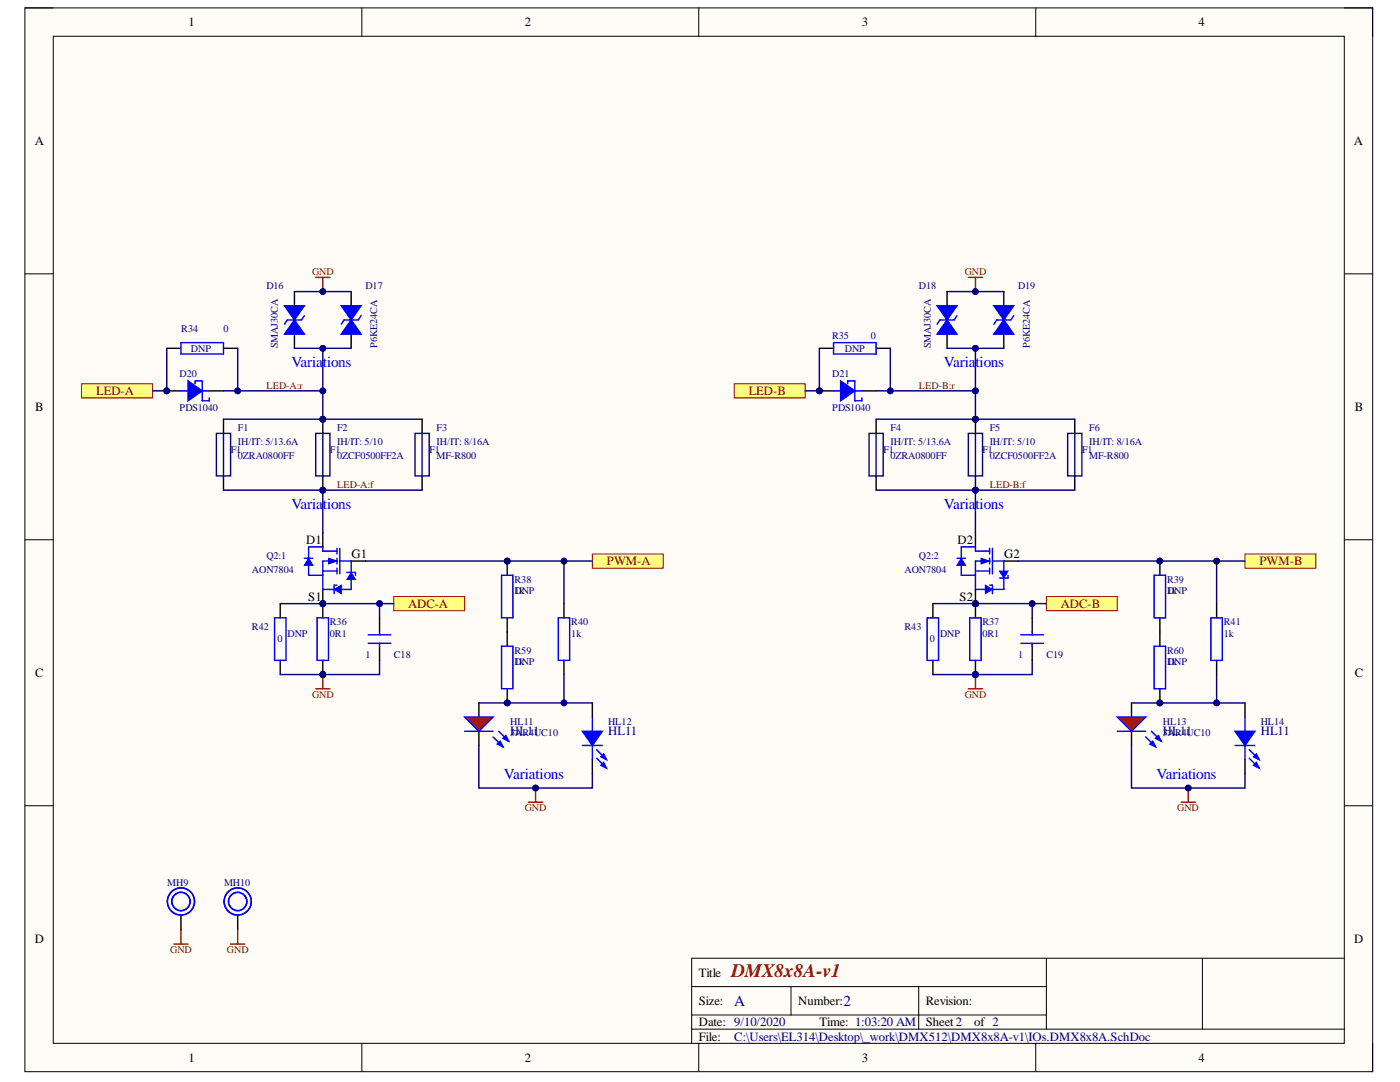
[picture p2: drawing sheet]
<svg xmlns="http://www.w3.org/2000/svg" width="279mm" height="216mm" viewBox="0 0 279 216" stroke-linecap="round" stroke-linejoin="round" font-family="sans-serif">
<defs><g id="words">
<text font-size="3.8" fill="#800000" x="146" y="194.9">DMX8x8A-v1</text>
<g font-size="3" fill="#00f">
<text x="58.1" y="73.3">Variations</text>
<text x="188.4" y="73.3">Variations</text>
<text x="58.1" y="101.6">Variations</text>
<text x="188.4" y="101.6">Variations</text>
<text x="100.6" y="155.4">Variations</text>
<text x="230.8" y="155.4">Variations</text>
</g>
<g font-size="3" fill="#000080">
<text x="146.5" y="200.7">A</text>
<text x="168.4" y="200.7">2</text>
</g>
<g font-size="2.5">
<text x="37.6" y="5.2">1</text>
<text x="104.7" y="5.2">2</text>
<text x="172" y="5.2">3</text>
<text x="239.2" y="5.2">4</text>
<text x="6.9" y="29">A</text>
<text x="270.2" y="29">A</text>
<text x="7" y="82">B</text>
<text x="270.4" y="82">B</text>
<text x="61.1" y="108.6">D1</text>
<text x="70.1" y="111.4">G1</text>
<text x="191.1" y="108.6">D2</text>
<text x="200.4" y="111.4">G2</text>
<text x="61.5" y="119.9">S1</text>
<text x="191.5" y="119.9">S2</text>
<text x="7" y="135.1">C</text>
<text x="270.4" y="135.1">C</text>
<text x="6.9" y="188.1">D</text>
<text x="270.3" y="188.1">D</text>
<text x="139.5" y="194.9">Title</text>
<text x="139.5" y="200.6">Size:</text>
<text x="159.3" y="200.6">Number:</text>
<text x="184.8" y="200.6">Revision:</text>
<text x="139.5" y="204.8">Date: 9/10/2020</text>
<text x="139.5" y="207.6">File:</text>
<text x="163.5" y="204.8">Time: 1:03:20 AM</text>
<text x="184.8" y="204.8">Sheet2</text>
<text x="194.4" y="204.8">of 2</text>
<text x="37.6" y="211.9">1</text>
<text x="104.7" y="211.9">2</text>
<text x="172" y="211.9">3</text>
<text x="239.2" y="211.9">4</text>
</g>
<g font-size="2.5" fill="#800000">
<text x="19.2" y="78.8">LED-A</text>
<text x="149.4" y="78.8">LED-B</text>
<text x="121.1" y="112.8">PWM-A</text>
<text x="251.3" y="112.8">PWM-B</text>
<text x="81.5" y="121.3">ADC-A</text>
<text x="211.7" y="121.3">ADC-B</text>
</g>
<g font-size="2.5" fill="#000080">
<text x="101.8" y="146.7">HL11</text>
<text x="121.4" y="146.7">HL11</text>
<text x="232.1" y="146.7">HL11</text>
<text x="251.6" y="146.7">HL11</text>
<text x="146.5" y="207.6">C:\Users\EL314\Desktop\_work\DMX512\DMX8x8A-v1\IOs.DMX8x8A.SchDoc</text>
</g>
<g font-size="2" fill="#000080">
<text x="53.2" y="57.7">D16</text>
<text x="72.9" y="57.7">D17</text>
<text x="183.4" y="57.7">D18</text>
<text x="203.2" y="57.7">D19</text>
<text x="36.2" y="66.2">R34</text>
<text x="38.1" y="70.2">DNP</text>
<text x="44.6" y="66.2">0</text>
<text x="55.4" y="69.5" transform="rotate(-90 55.4 69.5)">SMAJ30CA</text>
<text x="75.3" y="69.5" transform="rotate(-90 75.3 69.5)">P6KE24CA</text>
<text x="166.1" y="67.7">R35</text>
<text x="168.6" y="70.2">DNP</text>
<text x="173.8" y="67.7">0</text>
<text x="185.8" y="69.5" transform="rotate(-90 185.8 69.5)">SMAJ30CA</text>
<text x="205.5" y="69.5" transform="rotate(-90 205.5 69.5)">P6KE24CA</text>
<text x="35.8" y="75.3">D20</text>
<text x="166.1" y="75.3">D21</text>
<text x="35.8" y="82">PDS1040</text>
<text x="166.1" y="82">PDS1040</text>
<text x="47.5" y="88.9">IH/IT: 5/13.6A</text>
<text x="47.5" y="86">F1</text>
<text x="67.3" y="88.9">IH/IT: 5/10</text>
<text x="67.3" y="86">F2</text>
<text x="87.1" y="88.9">IH/IT: 8/16A</text>
<text x="87.1" y="86">F3</text>
<text x="177.7" y="88.9">IH/IT: 5/13.6A</text>
<text x="177.7" y="86">F4</text>
<text x="197.5" y="88.9">IH/IT: 5/10</text>
<text x="197.5" y="86">F5</text>
<text x="217.4" y="88.9">IH/IT: 8/16A</text>
<text x="217.4" y="86">F6</text>
<text x="46.1" y="90.3">F1</text>
<text x="47.5" y="91.7">0ZRA0800FF</text>
<text x="65.8" y="90.3">F1</text>
<text x="67.3" y="91.7">0ZCF0500FF2A</text>
<text x="85.7" y="90.3">F1</text>
<text x="87.1" y="91.7">MF-R800</text>
<text x="176.3" y="90.3">F1</text>
<text x="177.7" y="91.7">0ZRA0800FF</text>
<text x="196.1" y="90.3">F1</text>
<text x="197.5" y="91.7">0ZCF0500FF2A</text>
<text x="215.9" y="90.3">F1</text>
<text x="217.4" y="91.7">MF-R800</text>
<text x="53.2" y="111.5">Q2:1</text>
<text x="183.4" y="111.5">Q2:2</text>
<text x="50.3" y="114.3">AON7804</text>
<text x="102.7" y="118.6">1k</text>
<text x="102.7" y="118.6">DNP</text>
<text x="102.7" y="116.3">R38</text>
<text x="180.5" y="114.3">AON7804</text>
<text x="232.9" y="118.6">1k</text>
<text x="232.9" y="118.6">DNP</text>
<text x="232.9" y="116.3">R39</text>
<text x="50.3" y="125.6">R42</text>
<text x="65.8" y="124.8">R36</text>
<text x="114" y="124.8">R40</text>
<text x="180.5" y="125.6">R43</text>
<text x="196.1" y="124.8">R37</text>
<text x="244.2" y="124.8">R41</text>
<text x="55.4" y="128.1">0</text>
<text x="57.4" y="127.1">DNP</text>
<text x="65.8" y="127.1">0R1</text>
<text x="72.9" y="131.3">1</text>
<text x="78.6" y="131.3">C18</text>
<text x="102.7" y="130.4">R59</text>
<text x="114" y="127.1">1k</text>
<text x="185.6" y="128.1">0</text>
<text x="187.6" y="127.1">DNP</text>
<text x="196.1" y="127.1">0R1</text>
<text x="203.2" y="131.3">1</text>
<text x="208.8" y="131.3">C19</text>
<text x="232.9" y="130.4">R60</text>
<text x="244.2" y="127.1">1k</text>
<text x="102.7" y="132.7">1k</text>
<text x="102.7" y="132.7">DNP</text>
<text x="232.9" y="132.7">1k</text>
<text x="232.9" y="132.7">DNP</text>
<text x="101.8" y="144.6">HL11</text>
<text x="101.8" y="146.9">3AR4UC10</text>
<text x="121.4" y="144.6">HL12</text>
<text x="232.1" y="144.6">HL13</text>
<text x="232.1" y="146.9">3AR4UC10</text>
<text x="251.6" y="144.6">HL14</text>
<text x="33.4" y="176.7">MH9</text>
<text x="44.7" y="176.7">MH10</text>
</g>
<g font-size="2" fill="#800000">
<text x="62.3" y="54.9">GND</text>
<text x="192.5" y="54.9">GND</text>
<text x="53.2" y="77.5">LED-A:r</text>
<text x="183.4" y="77.5">LED-B:r</text>
<text x="67.3" y="97.3">LED-A:f</text>
<text x="197.5" y="97.3">LED-B:f</text>
<text x="62.3" y="139.2">GND</text>
<text x="192.5" y="139.2">GND</text>
<text x="104.7" y="161.9">GND</text>
<text x="235" y="161.9">GND</text>
<text x="34" y="190.2">GND</text>
<text x="45.3" y="190.2">GND</text>
</g>
</g></defs>
<path d="M5 1.6h268.9v212.2h-268.9z" fill-rule="evenodd" fill="#fffcf8"/>
<path d="M5 1.6h268.9v212.2h-268.9z" fill="none" stroke="#000" stroke-width=".2"/>
<path d="M10.6 7.2h257.7v201h-257.7z" fill-rule="evenodd" fill="#fffcf8"/>
<g fill="none" stroke="#000" stroke-width=".2">
<path d="M5 1.6h5.6M10.6 7.2h257.7v201h-257.7zM72.2 1.6v5.6M139.5 1.6v5.6M206.7 1.6v5.6M268.3 1.6h5.6v5.6M5 54.6h5.6M268.3 54.6h5.6M5 107.7h5.6M268.3 107.7h5.6M5 160.8h5.6M268.3 160.8h5.6"/>
<path d="M138 196.9h70.8M157.9 196.9v5.6M183.3 196.9v8.5M208.8 191.2v14.2M240 191.2v14.2M268.3 191.2h-130.3v17M72.2 208.2v5.6M138 205.4h130.3M138 202.5h70.8M139.5 208.2v5.6M206.7 208.2v5.6M273.9 208.2v5.6"/>
</g>
<circle cx="64.4" cy="120.4" r=".57" fill="#000080"/>
<circle cx="64.4" cy="120.4" r=".57" fill="none" stroke="#000080" stroke-width=".2"/>
<path d="M64.4 110h2.9M64.4 113.9h2.9M67.3 112h-2.9v2.8M67.3 109.4v1.1M67.3 111.4v1.1M67.3 113.4v1.1M67.8 112h2.3M67.8 109.4v5.1" fill="none" stroke="#00f" stroke-width=".29"/>
<path d="M65.6 111.4l1.7 .6-1.7 .5z" fill="#00f"/>
<path d="M65.6 111.4l1.7 .6-1.7 .5z" fill="none" stroke="#00f" stroke-width=".2"/>
<path d="M64.4 110v-.9h-2.8v5.7h2.8" fill="none" stroke="#00f" stroke-width=".29"/>
<path d="M61.6 111.4l.8 1.4h-1.7z" fill="#00f"/>
<path d="M61.6 111.4l.8 1.4h-1.7z" fill="none" stroke="#00f" stroke-width=".2"/>
<path d="M60.7 111.4h1.7" fill="none" stroke="#00f" stroke-width=".29"/>
<path d="M64.4 117.6v2.8" fill="none" stroke="#000" stroke-width=".29"/>
<circle cx="64.4" cy="120.4" r=".57" fill="#000080"/>
<circle cx="64.4" cy="120.4" r=".57" fill="none" stroke="#000080" stroke-width=".2"/>
<path d="M64.4 106.3v2.8M70.1 112h2.8" fill="none" stroke="#000" stroke-width=".29"/>
<path d="M64.4 114.8v2.8M70.1 112v5.6" fill="none" stroke="#00f" stroke-width=".29"/>
<path d="M70.1 114.2l.8 1.4h-1.7z" fill="#00f"/>
<path d="M70.1 114.2l.8 1.4h-1.7z" fill="none" stroke="#00f" stroke-width=".2"/>
<path d="M64.4 117.6h5.7M69.2 114.2h1.7" fill="none" stroke="#00f" stroke-width=".29"/>
<path d="M66.7 117.6l1.4-.8v1.7z" fill="#00f"/>
<path d="M66.7 117.6l1.4-.8v1.7z" fill="none" stroke="#00f" stroke-width=".2"/>
<path d="M67.3 116.8h-.6v1.7M70.9 114.2v.6" fill="none" stroke="#00f" stroke-width=".29"/>
<circle cx="194.7" cy="120.4" r=".57" fill="#000080"/>
<circle cx="194.7" cy="120.4" r=".57" fill="none" stroke="#000080" stroke-width=".2"/>
<path d="M194.7 110h2.8M194.7 113.9h2.8M197.5 112h-2.8v2.8M197.5 109.4v1.1M197.5 111.4v1.1M197.5 113.4v1.1M198.1 112h2.2M198.1 109.4v5.1" fill="none" stroke="#00f" stroke-width=".29"/>
<path d="M195.8 111.4l1.7 .6-1.7 .5z" fill="#00f"/>
<path d="M195.8 111.4l1.7 .6-1.7 .5z" fill="none" stroke="#00f" stroke-width=".2"/>
<path d="M194.7 110v-.9h-2.9v5.7h2.9" fill="none" stroke="#00f" stroke-width=".29"/>
<path d="M191.8 111.4l.9 1.4h-1.7z" fill="#00f"/>
<path d="M191.8 111.4l.9 1.4h-1.7z" fill="none" stroke="#00f" stroke-width=".2"/>
<path d="M191 111.4h1.7" fill="none" stroke="#00f" stroke-width=".29"/>
<path d="M194.7 117.6v2.8" fill="none" stroke="#000" stroke-width=".29"/>
<circle cx="194.7" cy="120.4" r=".57" fill="#000080"/>
<circle cx="194.7" cy="120.4" r=".57" fill="none" stroke="#000080" stroke-width=".2"/>
<path d="M194.7 106.3v2.8M200.3 112h2.9" fill="none" stroke="#000" stroke-width=".29"/>
<path d="M194.7 114.8v2.8M200.3 112v5.6" fill="none" stroke="#00f" stroke-width=".29"/>
<path d="M199.5 113.9h1.7l-.9 1.5z" fill="#00f"/>
<path d="M199.5 113.9h1.7l-.9 1.5z" fill="none" stroke="#00f" stroke-width=".2"/>
<path d="M194.7 117.6h5.6M199.5 115.4h1.7" fill="none" stroke="#00f" stroke-width=".29"/>
<path d="M196.6 116.8l1.5 .8-1.5 .9z" fill="#00f"/>
<path d="M196.6 116.8l1.5 .8-1.5 .9z" fill="none" stroke="#00f" stroke-width=".2"/>
<path d="M197.5 116.8h.6v1.7M201.2 114.8v.6" fill="none" stroke="#00f" stroke-width=".29"/>
<circle cx="64.4" cy="120.4" r=".57" fill="#000080"/>
<circle cx="64.4" cy="120.4" r=".57" fill="none" stroke="#000080" stroke-width=".2"/>
<circle cx="64.4" cy="134.6" r=".57" fill="#000080"/>
<circle cx="64.4" cy="134.6" r=".57" fill="none" stroke="#000080" stroke-width=".2"/>
<path d="M64.4 120.4v2.9" fill="none" stroke="#000" stroke-width=".29"/>
<circle cx="64.4" cy="120.4" r=".57" fill="#000080"/>
<circle cx="64.4" cy="120.4" r=".57" fill="none" stroke="#000080" stroke-width=".2"/>
<path d="M64.4 131.8v2.8" fill="none" stroke="#000" stroke-width=".29"/>
<circle cx="64.4" cy="134.6" r=".57" fill="#000080"/>
<circle cx="64.4" cy="134.6" r=".57" fill="none" stroke="#000080" stroke-width=".2"/>
<path d="M63.3 123.3h2.3v8.5h-2.3z" fill="none" stroke="#00f" stroke-width=".29"/>
<path d="M63 137.4h2.8M64.4 134.6v2.8" fill="none" stroke="#800000" stroke-width=".29"/>
<circle cx="64.4" cy="134.6" r=".57" fill="#000080"/>
<circle cx="64.4" cy="134.6" r=".57" fill="none" stroke="#000080" stroke-width=".2"/>
<circle cx="64.4" cy="97.8" r=".57" fill="#000080"/>
<circle cx="64.4" cy="97.8" r=".57" fill="none" stroke="#000080" stroke-width=".2"/>
<circle cx="64.4" cy="83.7" r=".57" fill="#000080"/>
<circle cx="64.4" cy="83.7" r=".57" fill="none" stroke="#000080" stroke-width=".2"/>
<path d="M63 86.5h2.8v8.5h-2.8z" fill="none" stroke="#11037f" stroke-width=".29"/>
<path d="M64.4 95v2.8" fill="none" stroke="#000" stroke-width=".29"/>
<circle cx="64.4" cy="97.8" r=".57" fill="#000080"/>
<circle cx="64.4" cy="97.8" r=".57" fill="none" stroke="#000080" stroke-width=".2"/>
<path d="M64.4 83.6v2.9" fill="none" stroke="#000" stroke-width=".29"/>
<circle cx="64.4" cy="83.7" r=".57" fill="#000080"/>
<circle cx="64.4" cy="83.7" r=".57" fill="none" stroke="#000080" stroke-width=".2"/>
<path d="M43.2 86.5h2.8v8.5h-2.8zM44.6 86.5v8.5M64.4 86.5v8.5M82.8 86.5h2.9v8.5h-2.9zM84.2 86.5v8.5" fill="none" stroke="#11037f" stroke-width=".29"/>
<path d="M44.6 83.6v2.9M44.6 95v2.8M84.2 83.6v2.9M84.2 95v2.8" fill="none" stroke="#000" stroke-width=".29"/>
<path d="M72.1 63l-.6 .8h-2.8l-.6 .9" fill="none" stroke="#00f" stroke-width=".29"/>
<path d="M68.1 61h4l-2 2.8z" fill-rule="evenodd" fill="#00f"/>
<path d="M68.1 61h4l-2 2.8z" fill="none" stroke="#00f" stroke-width=".29"/>
<path d="M70.1 58.2v2.8M70.1 66.7v2.8" fill="none" stroke="#000" stroke-width=".29"/>
<path d="M70.1 63.8l2 2.9h-4z" fill-rule="evenodd" fill="#00f"/>
<path d="M60.7 63l-.5 .8h-2.9l-.5 .9M70.1 63.8l2 2.9h-4z" fill="none" stroke="#00f" stroke-width=".29"/>
<path d="M56.8 61h3.9l-1.9 2.8z" fill-rule="evenodd" fill="#00f"/>
<path d="M56.8 61h3.9l-1.9 2.8z" fill="none" stroke="#00f" stroke-width=".29"/>
<path d="M58.8 58.2v2.8M58.8 66.7v2.8" fill="none" stroke="#000" stroke-width=".29"/>
<path d="M58.8 63.8l1.9 2.9h-3.9z" fill-rule="evenodd" fill="#00f"/>
<path d="M58.8 63.8l1.9 2.9h-3.9z" fill="none" stroke="#00f" stroke-width=".29"/>
<path d="M63 55.3h2.8M64.4 55.3v2.9" fill="none" stroke="#800000" stroke-width=".29"/>
<circle cx="64.4" cy="58.2" r=".57" fill="#000080"/>
<circle cx="64.4" cy="58.2" r=".57" fill="none" stroke="#000080" stroke-width=".2"/>
<circle cx="194.7" cy="120.4" r=".57" fill="#000080"/>
<circle cx="194.7" cy="120.4" r=".57" fill="none" stroke="#000080" stroke-width=".2"/>
<circle cx="194.7" cy="134.6" r=".57" fill="#000080"/>
<circle cx="194.7" cy="134.6" r=".57" fill="none" stroke="#000080" stroke-width=".2"/>
<path d="M194.7 120.4v2.9" fill="none" stroke="#000" stroke-width=".29"/>
<circle cx="194.7" cy="120.4" r=".57" fill="#000080"/>
<circle cx="194.7" cy="120.4" r=".57" fill="none" stroke="#000080" stroke-width=".2"/>
<path d="M194.7 131.8v2.8" fill="none" stroke="#000" stroke-width=".29"/>
<circle cx="194.7" cy="134.6" r=".57" fill="#000080"/>
<circle cx="194.7" cy="134.6" r=".57" fill="none" stroke="#000080" stroke-width=".2"/>
<path d="M193.5 123.3h2.3v8.5h-2.3z" fill="none" stroke="#00f" stroke-width=".29"/>
<path d="M193.3 137.4h2.8M194.7 134.6v2.8" fill="none" stroke="#800000" stroke-width=".29"/>
<circle cx="194.7" cy="134.6" r=".57" fill="#000080"/>
<circle cx="194.7" cy="134.6" r=".57" fill="none" stroke="#000080" stroke-width=".2"/>
<circle cx="194.7" cy="97.8" r=".57" fill="#000080"/>
<circle cx="194.7" cy="97.8" r=".57" fill="none" stroke="#000080" stroke-width=".2"/>
<circle cx="194.7" cy="83.7" r=".57" fill="#000080"/>
<circle cx="194.7" cy="83.7" r=".57" fill="none" stroke="#000080" stroke-width=".2"/>
<path d="M193.3 86.5h2.8v8.5h-2.8z" fill="none" stroke="#11037f" stroke-width=".29"/>
<path d="M194.7 95v2.8" fill="none" stroke="#000" stroke-width=".29"/>
<circle cx="194.7" cy="97.8" r=".57" fill="#000080"/>
<circle cx="194.7" cy="97.8" r=".57" fill="none" stroke="#000080" stroke-width=".2"/>
<path d="M194.7 83.6v2.9" fill="none" stroke="#000" stroke-width=".29"/>
<circle cx="194.7" cy="83.7" r=".57" fill="#000080"/>
<circle cx="194.7" cy="83.7" r=".57" fill="none" stroke="#000080" stroke-width=".2"/>
<path d="M173.4 86.5h2.9v8.5h-2.9zM174.9 86.5v8.5M194.7 86.5v8.5M213.1 86.5h2.8v8.5h-2.8zM214.5 86.5v8.5" fill="none" stroke="#11037f" stroke-width=".29"/>
<path d="M174.9 83.6v2.9M174.9 95v2.8M214.5 83.6v2.9M214.5 95v2.8" fill="none" stroke="#000" stroke-width=".29"/>
<path d="M202.3 63l-.6 .8h-2.8l-.6 .9" fill="none" stroke="#00f" stroke-width=".29"/>
<path d="M198.3 61h4l-2 2.8z" fill-rule="evenodd" fill="#00f"/>
<path d="M198.3 61h4l-2 2.8z" fill="none" stroke="#00f" stroke-width=".29"/>
<path d="M200.3 58.2v2.8M200.3 66.7v2.8" fill="none" stroke="#000" stroke-width=".29"/>
<path d="M200.3 63.8l2 2.9h-4z" fill-rule="evenodd" fill="#00f"/>
<path d="M191 63l-.6 .8h-2.8l-.6 .9M200.3 63.8l2 2.9h-4z" fill="none" stroke="#00f" stroke-width=".29"/>
<path d="M187 61h4l-2 2.8z" fill-rule="evenodd" fill="#00f"/>
<path d="M187 61h4l-2 2.8z" fill="none" stroke="#00f" stroke-width=".29"/>
<path d="M189 58.2v2.8M189 66.7v2.8" fill="none" stroke="#000" stroke-width=".29"/>
<path d="M189 63.8l2 2.9h-4z" fill-rule="evenodd" fill="#00f"/>
<path d="M189 63.8l2 2.9h-4z" fill="none" stroke="#00f" stroke-width=".29"/>
<path d="M193.3 55.3h2.8M194.7 55.3v2.9" fill="none" stroke="#800000" stroke-width=".29"/>
<circle cx="194.7" cy="58.2" r=".57" fill="#000080"/>
<circle cx="194.7" cy="58.2" r=".57" fill="none" stroke="#000080" stroke-width=".2"/>
<path d="M95.6 140.3v2.8M95.6 145.9v2.8" fill="none" stroke="#000" stroke-width=".29"/>
<path d="M92.7 143.1h5.7l-2.8 2.8z" fill="#c00"/>
<path d="M92.7 143.1h5.7l-2.8 2.8zM98.4 147l2 2M99.5 145.9l2 2" fill="none" stroke="#00f" stroke-width=".29"/>
<path d="M99.2 148.5l.6-.6 .6 1.1z" fill="#00f"/>
<path d="M99.2 148.5l.6-.6 .6 1.1z" fill="none" stroke="#00f" stroke-width=".29"/>
<path d="M100.4 147.3l.5-.5 .6 1.1z" fill="#00f"/>
<path d="M92.7 145.9h5.7M100.4 147.3l.5-.5 .6 1.1zM116.2 148.7h4M118.2 143.1v2.8M118.2 148.7v2.9" fill="none" stroke="#00f" stroke-width=".29"/>
<path d="M116.2 145.9h4l-2 2.8z" fill-rule="evenodd" fill="#00f"/>
<path d="M116.2 145.9h4l-2 2.8z" fill="none" stroke="#00f" stroke-width=".29"/>
<path d="M119.9 152.7l.6-.6 .5 1.2z" fill-rule="evenodd" fill="#00f"/>
<path d="M119.9 152.7l.6-.6 .5 1.2z" fill="none" stroke="#00f" stroke-width=".29"/>
<path d="M119.9 151l.6-.6 .5 1.2z" fill-rule="evenodd" fill="#00f"/>
<path d="M119.1 149.6l1.7 1.7M119.1 151.3l1.7 1.7M119.9 151l.6-.6 .5 1.2z" fill="none" stroke="#00f" stroke-width=".29"/>
<path d="M118.2 140.3v2.8M118.2 151.6v2.8" fill="none" stroke="#000" stroke-width=".29"/>
<path d="M106.9 157.2v2.9M105.5 160.1h2.8" fill="none" stroke="#800000" stroke-width=".29"/>
<circle cx="106.9" cy="157.2" r=".57" fill="#000080"/>
<circle cx="106.9" cy="157.2" r=".57" fill="none" stroke="#000080" stroke-width=".2"/>
<path d="M16.3 76.6h14.1v2.8h-14.1z" fill-rule="evenodd" fill="#ffff80"/>
<path d="M16.3 76.6h14.1v2.8h-14.1z" fill="none" stroke="#800000" stroke-width=".2"/>
<path d="M146.5 76.6h14.2v2.8h-14.2z" fill-rule="evenodd" fill="#ffff80"/>
<path d="M146.5 76.6h14.2v2.8h-14.2z" fill="none" stroke="#800000" stroke-width=".2"/>
<path d="M78.6 119h14.1v2.9h-14.1z" fill-rule="evenodd" fill="#ffff80"/>
<path d="M78.6 119h14.1v2.9h-14.1z" fill="none" stroke="#800000" stroke-width=".2"/>
<path d="M208.8 119h14.2v2.9h-14.2z" fill-rule="evenodd" fill="#ffff80"/>
<path d="M208.8 119h14.2v2.9h-14.2z" fill="none" stroke="#800000" stroke-width=".2"/>
<path d="M118.2 110.5h14.2v2.9h-14.2z" fill-rule="evenodd" fill="#ffff80"/>
<path d="M118.2 110.5h14.2v2.9h-14.2z" fill="none" stroke="#800000" stroke-width=".2"/>
<path d="M225.8 140.3v2.8M225.8 145.9v2.9" fill="none" stroke="#000" stroke-width=".29"/>
<path d="M223 143.1h5.6l-2.8 2.8z" fill="#c00"/>
<path d="M223 143.1h5.6l-2.8 2.8zM228.6 147.1l2 1.9M229.8 145.9l2 2" fill="none" stroke="#00f" stroke-width=".29"/>
<path d="M229.5 148.5l.6-.6 .5 1.1z" fill="#00f"/>
<path d="M229.5 148.5l.6-.6 .5 1.1z" fill="none" stroke="#00f" stroke-width=".29"/>
<path d="M230.6 147.3l.6-.5 .6 1.1z" fill="#00f"/>
<path d="M223 145.9h5.6M230.6 147.3l.6-.5 .6 1.1zM246.5 148.8h3.9M248.5 143.1v2.8M248.5 148.8v2.8" fill="none" stroke="#00f" stroke-width=".29"/>
<path d="M246.5 145.9h3.9l-1.9 2.9z" fill-rule="evenodd" fill="#00f"/>
<path d="M246.5 145.9h3.9l-1.9 2.9z" fill="none" stroke="#00f" stroke-width=".29"/>
<path d="M250.7 152.1l.6 1.2-1.1-.6z" fill-rule="evenodd" fill="#00f"/>
<path d="M250.7 152.1l.6 1.2-1.1-.6z" fill="none" stroke="#00f" stroke-width=".29"/>
<path d="M250.7 150.4l.6 1.2-1.1-.6z" fill-rule="evenodd" fill="#00f"/>
<path d="M249.3 149.6l1.7 1.7M249.3 151.3l1.7 1.7M250.7 150.4l.6 1.2-1.1-.6z" fill="none" stroke="#00f" stroke-width=".29"/>
<path d="M248.5 140.3v2.8M248.5 151.6v2.8" fill="none" stroke="#000" stroke-width=".29"/>
<path d="M237.1 157.2v2.9M235.7 160.1h2.9" fill="none" stroke="#800000" stroke-width=".29"/>
<circle cx="237.1" cy="157.2" r=".57" fill="#000080"/>
<circle cx="237.1" cy="157.2" r=".57" fill="none" stroke="#000080" stroke-width=".2"/>
<path d="M248.5 110.5h14.1v2.9h-14.1z" fill-rule="evenodd" fill="#ffff80"/>
<path d="M248.5 110.5h14.1v2.9h-14.1z" fill="none" stroke="#800000" stroke-width=".2"/>
<path d="M36.1 182.7v2.8M47.4 182.7v2.8" fill="none" stroke="#000" stroke-width=".29"/>
<g fill="none" stroke="#00f" stroke-width=".29">
<circle cx="36.1" cy="179.9" r="1.83"/>
<circle cx="36.1" cy="179.9" r="2.71"/>
<circle cx="47.4" cy="179.9" r="1.83"/>
<circle cx="47.4" cy="179.9" r="2.71"/>
</g>
<path d="M34.7 188.4h2.8M36.1 185.5v2.9M46 188.4h2.8M47.4 185.5v2.9" fill="none" stroke="#800000" stroke-width=".29"/>
<circle cx="33.3" cy="78" r=".57" fill="#000080"/>
<circle cx="33.3" cy="78" r=".57" fill="none" stroke="#000080" stroke-width=".2"/>
<path d="M33.3 78h2.8" fill="none" stroke="#000" stroke-width=".29"/>
<circle cx="33.3" cy="78" r=".57" fill="#000080"/>
<circle cx="33.3" cy="78" r=".57" fill="none" stroke="#000080" stroke-width=".2"/>
<path d="M41.8 78h2.8" fill="none" stroke="#000" stroke-width=".29"/>
<path d="M36.1 78h1.4M38.9 76h1.5v4h1.4M40.4 78h1.4" fill="none" stroke="#00f" stroke-width=".29"/>
<path d="M37.5 76l2.9 2-2.9 2z" fill-rule="evenodd" fill="#00f"/>
<path d="M37.5 76l2.9 2-2.9 2zM38.9 76v.6M41.8 79.4v.6" fill="none" stroke="#00f" stroke-width=".29"/>
<circle cx="163.5" cy="78" r=".57" fill="#000080"/>
<circle cx="163.5" cy="78" r=".57" fill="none" stroke="#000080" stroke-width=".2"/>
<path d="M163.5 78h2.9" fill="none" stroke="#000" stroke-width=".29"/>
<circle cx="163.5" cy="78" r=".57" fill="#000080"/>
<circle cx="163.5" cy="78" r=".57" fill="none" stroke="#000080" stroke-width=".2"/>
<path d="M172 78h2.9" fill="none" stroke="#000" stroke-width=".29"/>
<path d="M166.4 78h1.4M169.2 76h1.4v4h1.4M170.6 78h1.4" fill="none" stroke="#00f" stroke-width=".29"/>
<path d="M167.8 76l2.8 2-2.8 2z" fill-rule="evenodd" fill="#00f"/>
<path d="M166.4 68.4h8.5v2.2h-8.5zM167.8 76l2.8 2-2.8 2zM169.2 76v.6M172 79.4v.6M54.8 123.3h2.3v8.5h-2.3zM185 123.3h2.3v8.5h-2.3z" fill="none" stroke="#00f" stroke-width=".29"/>
<path d="M163.5 69.5h2.9M174.9 69.5h2.8M55.9 120.4v2.9M55.9 131.8v2.8M186.2 120.4v2.9M186.2 131.8v2.8" fill="none" stroke="#000" stroke-width=".29"/>
<path d="M44.6 97.8h39.6" fill="none" stroke="#000080" stroke-width=".29"/>
<circle cx="64.4" cy="97.8" r=".57" fill="#000080"/>
<circle cx="64.4" cy="97.8" r=".57" fill="none" stroke="#000080" stroke-width=".2"/>
<path d="M44.6 83.6h39.6" fill="none" stroke="#000080" stroke-width=".29"/>
<circle cx="64.4" cy="83.7" r=".57" fill="#000080"/>
<circle cx="64.4" cy="83.7" r=".57" fill="none" stroke="#000080" stroke-width=".2"/>
<path d="M44.6 78h19.8v5.6" fill="none" stroke="#000080" stroke-width=".29"/>
<circle cx="47.4" cy="78" r=".57" fill="#000080"/>
<circle cx="47.4" cy="78" r=".57" fill="none" stroke="#000080" stroke-width=".2"/>
<circle cx="64.4" cy="78" r=".57" fill="#000080"/>
<circle cx="64.4" cy="78" r=".57" fill="none" stroke="#000080" stroke-width=".2"/>
<circle cx="64.4" cy="83.7" r=".57" fill="#000080"/>
<circle cx="64.4" cy="83.7" r=".57" fill="none" stroke="#000080" stroke-width=".2"/>
<path d="M55.9 134.6h8.5" fill="none" stroke="#000080" stroke-width=".29"/>
<circle cx="64.4" cy="134.6" r=".57" fill="#000080"/>
<circle cx="64.4" cy="134.6" r=".57" fill="none" stroke="#000080" stroke-width=".2"/>
<path d="M55.9 120.4h22.7" fill="none" stroke="#000080" stroke-width=".29"/>
<circle cx="64.4" cy="120.4" r=".57" fill="#000080"/>
<circle cx="64.4" cy="120.4" r=".57" fill="none" stroke="#000080" stroke-width=".2"/>
<circle cx="75.7" cy="120.4" r=".57" fill="#000080"/>
<circle cx="75.7" cy="120.4" r=".57" fill="none" stroke="#000080" stroke-width=".2"/>
<path d="M58.8 69.5h11.3" fill="none" stroke="#000080" stroke-width=".29"/>
<circle cx="64.4" cy="69.5" r=".57" fill="#000080"/>
<circle cx="64.4" cy="69.5" r=".57" fill="none" stroke="#000080" stroke-width=".2"/>
<path d="M58.8 58.2h11.3" fill="none" stroke="#000080" stroke-width=".29"/>
<circle cx="64.4" cy="58.2" r=".57" fill="#000080"/>
<circle cx="64.4" cy="58.2" r=".57" fill="none" stroke="#000080" stroke-width=".2"/>
<path d="M75.7 131.8v2.8h-11.3" fill="none" stroke="#000080" stroke-width=".29"/>
<circle cx="64.4" cy="134.6" r=".57" fill="#000080"/>
<circle cx="64.4" cy="134.6" r=".57" fill="none" stroke="#000080" stroke-width=".2"/>
<path d="M72.9 112h45.3" fill="none" stroke="#000080" stroke-width=".29"/>
<circle cx="101.2" cy="112" r=".57" fill="#000080"/>
<circle cx="101.2" cy="112" r=".57" fill="none" stroke="#000080" stroke-width=".2"/>
<circle cx="112.6" cy="112" r=".57" fill="#000080"/>
<circle cx="112.6" cy="112" r=".57" fill="none" stroke="#000080" stroke-width=".2"/>
<path d="M95.6 148.7v8.5h22.6v-2.8" fill="none" stroke="#000080" stroke-width=".29"/>
<circle cx="106.9" cy="157.2" r=".57" fill="#000080"/>
<circle cx="106.9" cy="157.2" r=".57" fill="none" stroke="#000080" stroke-width=".2"/>
<path d="M95.6 140.3h22.6" fill="none" stroke="#000080" stroke-width=".29"/>
<circle cx="101.2" cy="140.3" r=".57" fill="#000080"/>
<circle cx="101.2" cy="140.3" r=".57" fill="none" stroke="#000080" stroke-width=".2"/>
<circle cx="112.6" cy="140.3" r=".57" fill="#000080"/>
<circle cx="112.6" cy="140.3" r=".57" fill="none" stroke="#000080" stroke-width=".2"/>
<path d="M163.5 69.5v8.5h-2.8" fill="none" stroke="#000080" stroke-width=".29"/>
<circle cx="163.5" cy="78" r=".57" fill="#000080"/>
<circle cx="163.5" cy="78" r=".57" fill="none" stroke="#000080" stroke-width=".2"/>
<path d="M174.9 97.8h39.6" fill="none" stroke="#000080" stroke-width=".29"/>
<circle cx="194.7" cy="97.8" r=".57" fill="#000080"/>
<circle cx="194.7" cy="97.8" r=".57" fill="none" stroke="#000080" stroke-width=".2"/>
<path d="M174.9 83.6h39.6" fill="none" stroke="#000080" stroke-width=".29"/>
<circle cx="194.7" cy="83.7" r=".57" fill="#000080"/>
<circle cx="194.7" cy="83.7" r=".57" fill="none" stroke="#000080" stroke-width=".2"/>
<path d="M174.9 78h19.8v5.6" fill="none" stroke="#000080" stroke-width=".29"/>
<circle cx="177.7" cy="78" r=".57" fill="#000080"/>
<circle cx="177.7" cy="78" r=".57" fill="none" stroke="#000080" stroke-width=".2"/>
<circle cx="194.7" cy="78" r=".57" fill="#000080"/>
<circle cx="194.7" cy="78" r=".57" fill="none" stroke="#000080" stroke-width=".2"/>
<circle cx="194.7" cy="83.7" r=".57" fill="#000080"/>
<circle cx="194.7" cy="83.7" r=".57" fill="none" stroke="#000080" stroke-width=".2"/>
<path d="M186.2 134.6h8.5" fill="none" stroke="#000080" stroke-width=".29"/>
<circle cx="194.7" cy="134.6" r=".57" fill="#000080"/>
<circle cx="194.7" cy="134.6" r=".57" fill="none" stroke="#000080" stroke-width=".2"/>
<path d="M186.2 120.4h8.5" fill="none" stroke="#000080" stroke-width=".29"/>
<circle cx="194.7" cy="120.4" r=".57" fill="#000080"/>
<circle cx="194.7" cy="120.4" r=".57" fill="none" stroke="#000080" stroke-width=".2"/>
<path d="M189 69.5h11.3" fill="none" stroke="#000080" stroke-width=".29"/>
<circle cx="194.7" cy="69.5" r=".57" fill="#000080"/>
<circle cx="194.7" cy="69.5" r=".57" fill="none" stroke="#000080" stroke-width=".2"/>
<path d="M189 58.2h11.3" fill="none" stroke="#000080" stroke-width=".29"/>
<circle cx="194.7" cy="58.2" r=".57" fill="#000080"/>
<circle cx="194.7" cy="58.2" r=".57" fill="none" stroke="#000080" stroke-width=".2"/>
<path d="M206 131.8v2.8h-11.3" fill="none" stroke="#000080" stroke-width=".29"/>
<circle cx="194.7" cy="134.6" r=".57" fill="#000080"/>
<circle cx="194.7" cy="134.6" r=".57" fill="none" stroke="#000080" stroke-width=".2"/>
<path d="M194.7 120.4h14.1" fill="none" stroke="#000080" stroke-width=".29"/>
<circle cx="194.7" cy="120.4" r=".57" fill="#000080"/>
<circle cx="194.7" cy="120.4" r=".57" fill="none" stroke="#000080" stroke-width=".2"/>
<circle cx="206" cy="120.4" r=".57" fill="#000080"/>
<circle cx="206" cy="120.4" r=".57" fill="none" stroke="#000080" stroke-width=".2"/>
<path d="M203.2 112h45.3" fill="none" stroke="#000080" stroke-width=".29"/>
<circle cx="231.5" cy="112" r=".57" fill="#000080"/>
<circle cx="231.5" cy="112" r=".57" fill="none" stroke="#000080" stroke-width=".2"/>
<circle cx="242.8" cy="112" r=".57" fill="#000080"/>
<circle cx="242.8" cy="112" r=".57" fill="none" stroke="#000080" stroke-width=".2"/>
<path d="M225.8 148.8v8.4h22.7v-2.8" fill="none" stroke="#000080" stroke-width=".29"/>
<circle cx="237.1" cy="157.2" r=".57" fill="#000080"/>
<circle cx="237.1" cy="157.2" r=".57" fill="none" stroke="#000080" stroke-width=".2"/>
<path d="M225.8 140.3h22.7" fill="none" stroke="#000080" stroke-width=".29"/>
<circle cx="231.5" cy="140.3" r=".57" fill="#000080"/>
<circle cx="231.5" cy="140.3" r=".57" fill="none" stroke="#000080" stroke-width=".2"/>
<circle cx="242.8" cy="140.3" r=".57" fill="#000080"/>
<circle cx="242.8" cy="140.3" r=".57" fill="none" stroke="#000080" stroke-width=".2"/>
<path d="M64.4 97.8v8.5" fill="none" stroke="#000080" stroke-width=".29"/>
<circle cx="64.4" cy="97.8" r=".57" fill="#000080"/>
<circle cx="64.4" cy="97.8" r=".57" fill="none" stroke="#000080" stroke-width=".2"/>
<path d="M64.4 69.5v8.5" fill="none" stroke="#000080" stroke-width=".29"/>
<circle cx="64.4" cy="78" r=".57" fill="#000080"/>
<circle cx="64.4" cy="78" r=".57" fill="none" stroke="#000080" stroke-width=".2"/>
<circle cx="64.4" cy="69.5" r=".57" fill="#000080"/>
<circle cx="64.4" cy="69.5" r=".57" fill="none" stroke="#000080" stroke-width=".2"/>
<path d="M75.7 120.4v2.9" fill="none" stroke="#000080" stroke-width=".29"/>
<circle cx="75.7" cy="120.4" r=".57" fill="#000080"/>
<circle cx="75.7" cy="120.4" r=".57" fill="none" stroke="#000080" stroke-width=".2"/>
<path d="M112.6 134.6v5.7" fill="none" stroke="#000080" stroke-width=".29"/>
<circle cx="112.6" cy="140.3" r=".57" fill="#000080"/>
<circle cx="112.6" cy="140.3" r=".57" fill="none" stroke="#000080" stroke-width=".2"/>
<path d="M112.6 112v8.4" fill="none" stroke="#000080" stroke-width=".29"/>
<circle cx="112.6" cy="112" r=".57" fill="#000080"/>
<circle cx="112.6" cy="112" r=".57" fill="none" stroke="#000080" stroke-width=".2"/>
<path d="M177.7 69.5v8.5" fill="none" stroke="#000080" stroke-width=".29"/>
<circle cx="177.7" cy="78" r=".57" fill="#000080"/>
<circle cx="177.7" cy="78" r=".57" fill="none" stroke="#000080" stroke-width=".2"/>
<path d="M194.7 97.8v8.5" fill="none" stroke="#000080" stroke-width=".29"/>
<circle cx="194.7" cy="97.8" r=".57" fill="#000080"/>
<circle cx="194.7" cy="97.8" r=".57" fill="none" stroke="#000080" stroke-width=".2"/>
<path d="M194.7 69.5v8.5" fill="none" stroke="#000080" stroke-width=".29"/>
<circle cx="194.7" cy="78" r=".57" fill="#000080"/>
<circle cx="194.7" cy="78" r=".57" fill="none" stroke="#000080" stroke-width=".2"/>
<circle cx="194.7" cy="69.5" r=".57" fill="#000080"/>
<circle cx="194.7" cy="69.5" r=".57" fill="none" stroke="#000080" stroke-width=".2"/>
<path d="M206 120.4v2.9" fill="none" stroke="#000080" stroke-width=".29"/>
<circle cx="206" cy="120.4" r=".57" fill="#000080"/>
<circle cx="206" cy="120.4" r=".57" fill="none" stroke="#000080" stroke-width=".2"/>
<path d="M242.8 134.6v5.7" fill="none" stroke="#000080" stroke-width=".29"/>
<circle cx="242.8" cy="140.3" r=".57" fill="#000080"/>
<circle cx="242.8" cy="140.3" r=".57" fill="none" stroke="#000080" stroke-width=".2"/>
<path d="M33.3 69.5h2.8M44.6 69.5h2.8" fill="none" stroke="#000" stroke-width=".29"/>
<path d="M36.1 68.4h8.5v2.2h-8.5z" fill="none" stroke="#00f" stroke-width=".29"/>
<path d="M33.3 69.5v8.5h-2.9" fill="none" stroke="#000080" stroke-width=".29"/>
<circle cx="33.3" cy="78" r=".57" fill="#000080"/>
<circle cx="33.3" cy="78" r=".57" fill="none" stroke="#000080" stroke-width=".2"/>
<path d="M47.4 69.5v8.5" fill="none" stroke="#000080" stroke-width=".29"/>
<circle cx="47.4" cy="78" r=".57" fill="#000080"/>
<circle cx="47.4" cy="78" r=".57" fill="none" stroke="#000080" stroke-width=".2"/>
<path d="M112.6 120.4v2.9M112.6 131.8v2.8" fill="none" stroke="#000" stroke-width=".29"/>
<path d="M111.4 123.3h2.3v8.5h-2.3z" fill="none" stroke="#00f" stroke-width=".29"/>
<circle cx="101.2" cy="140.3" r=".57" fill="#000080"/>
<circle cx="101.2" cy="140.3" r=".57" fill="none" stroke="#000080" stroke-width=".2"/>
<path d="M101.2 126.1v2.8M101.2 137.4v2.9" fill="none" stroke="#000" stroke-width=".29"/>
<circle cx="101.2" cy="140.3" r=".57" fill="#000080"/>
<circle cx="101.2" cy="140.3" r=".57" fill="none" stroke="#000080" stroke-width=".2"/>
<path d="M100.1 128.9h2.3v8.5h-2.3z" fill="none" stroke="#00f" stroke-width=".29"/>
<circle cx="101.2" cy="112" r=".57" fill="#000080"/>
<circle cx="101.2" cy="112" r=".57" fill="none" stroke="#000080" stroke-width=".2"/>
<path d="M101.2 112v2.8" fill="none" stroke="#000" stroke-width=".29"/>
<circle cx="101.2" cy="112" r=".57" fill="#000080"/>
<circle cx="101.2" cy="112" r=".57" fill="none" stroke="#000080" stroke-width=".2"/>
<path d="M101.2 123.3v2.8" fill="none" stroke="#000" stroke-width=".29"/>
<path d="M100.1 114.8h2.3v8.5h-2.3z" fill="none" stroke="#00f" stroke-width=".29"/>
<path d="M242.8 112v8.4" fill="none" stroke="#000080" stroke-width=".29"/>
<circle cx="242.8" cy="112" r=".57" fill="#000080"/>
<circle cx="242.8" cy="112" r=".57" fill="none" stroke="#000080" stroke-width=".2"/>
<path d="M242.8 120.4v2.9M242.8 131.8v2.8" fill="none" stroke="#000" stroke-width=".29"/>
<path d="M241.7 123.3h2.2v8.5h-2.2z" fill="none" stroke="#00f" stroke-width=".29"/>
<circle cx="231.5" cy="140.3" r=".57" fill="#000080"/>
<circle cx="231.5" cy="140.3" r=".57" fill="none" stroke="#000080" stroke-width=".2"/>
<path d="M231.5 126.1v2.8M231.5 137.4v2.9" fill="none" stroke="#000" stroke-width=".29"/>
<circle cx="231.5" cy="140.3" r=".57" fill="#000080"/>
<circle cx="231.5" cy="140.3" r=".57" fill="none" stroke="#000080" stroke-width=".2"/>
<path d="M230.3 128.9h2.3v8.5h-2.3z" fill="none" stroke="#00f" stroke-width=".29"/>
<circle cx="231.5" cy="112" r=".57" fill="#000080"/>
<circle cx="231.5" cy="112" r=".57" fill="none" stroke="#000080" stroke-width=".2"/>
<path d="M231.5 112v2.8" fill="none" stroke="#000" stroke-width=".29"/>
<circle cx="231.5" cy="112" r=".57" fill="#000080"/>
<circle cx="231.5" cy="112" r=".57" fill="none" stroke="#000080" stroke-width=".2"/>
<path d="M75.7 123.3v2.8M75.7 128.9v2.9M206 123.3v2.8M206 128.9v2.9M231.5 123.3v2.8" fill="none" stroke="#000" stroke-width=".29"/>
<path d="M230.3 114.8h2.3v8.5h-2.3zM73.5 126.7h4.5M73.5 128.4h4.5M75.7 126.1v.6M75.7 128.4v.5M203.7 126.7h4.6M203.7 128.4h4.6M206 126.1v.6M206 128.4v.5" fill="none" stroke="#00f" stroke-width=".29"/>
<use href="#words"/>
</svg>
